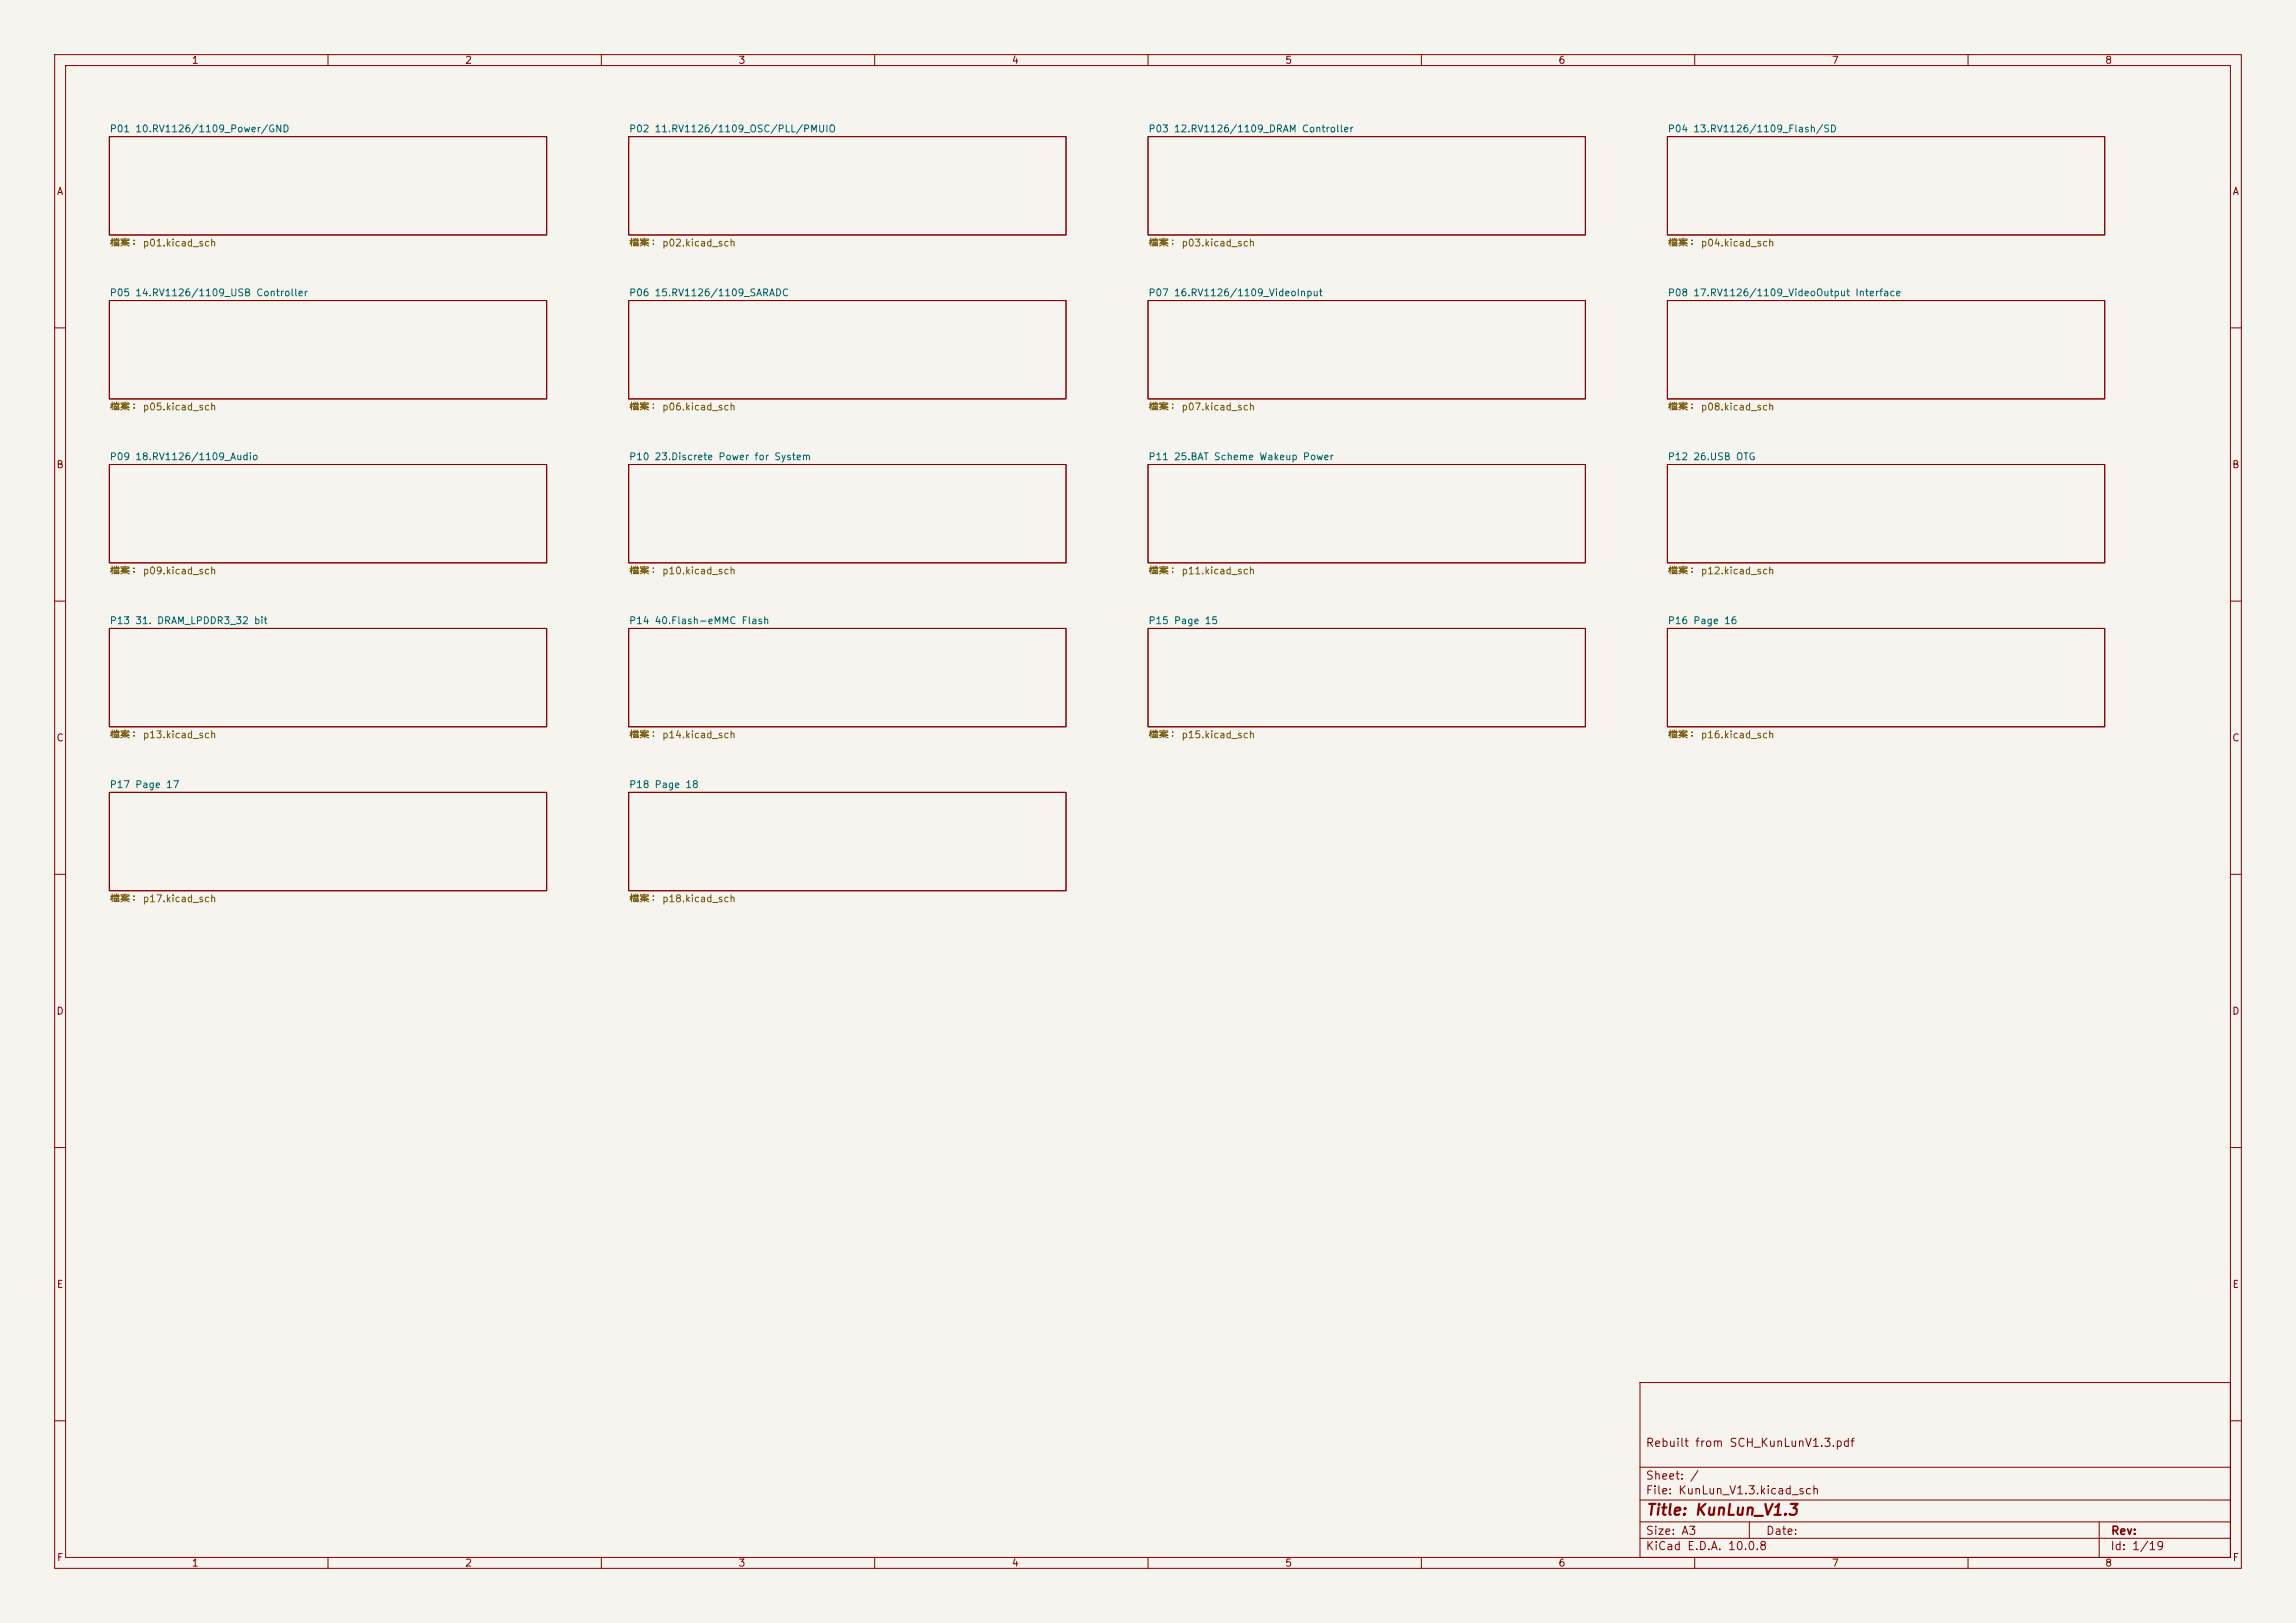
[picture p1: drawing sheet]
<svg xmlns="http://www.w3.org/2000/svg" width="420mm" height="297mm" viewBox="0 0 420 297" stroke-linecap="round" stroke-linejoin="round" font-family="sans-serif">
<defs><g id="words">
<text font-size="2" fill="#840000" x="301" y="277.8">Title: KunLun_V1.3</text>
<g font-size="1.5" fill="#840000">
<text x="300.9" y="265.1">Rebuilt from SCH_KunLunV1.3.pdf</text>
<text x="300.9" y="273.8">File: KunLun_V1.3.kicad_sch</text>
<text x="300.9" y="271.1">Sheet: /</text>
<text x="300.9" y="281.2">Size: A3</text>
<text x="322.9" y="281.2">Date:</text>
<text x="386" y="281.2">Rev:</text>
<text x="300.9" y="284">KiCad E.D.A. 10.0.8</text>
<text x="385.9" y="284">Id: 1/19</text>
</g>
<g font-size="1.3" fill="#840000">
<text x="35" y="12">1</text>
<text x="85" y="12">2</text>
<text x="135" y="12">3</text>
<text x="185" y="12">4</text>
<text x="235" y="12">5</text>
<text x="285" y="12">6</text>
<text x="335" y="12">7</text>
<text x="385" y="12">8</text>
<text x="10.3" y="36">A</text>
<text x="408.3" y="36">A</text>
<text x="10.2" y="86">B</text>
<text x="408.2" y="86">B</text>
<text x="10.2" y="136">C</text>
<text x="408.2" y="136">C</text>
<text x="10.2" y="186">D</text>
<text x="408.2" y="186">D</text>
<text x="10.3" y="236">E</text>
<text x="408.3" y="236">E</text>
<text x="10.3" y="286">F</text>
<text x="35" y="287">1</text>
<text x="85" y="287">2</text>
<text x="135" y="287">3</text>
<text x="185" y="287">4</text>
<text x="235" y="287">5</text>
<text x="285" y="287">6</text>
<text x="335" y="287">7</text>
<text x="385" y="287">8</text>
<text x="408.3" y="286">F</text>
</g>
<g font-size="1.3" fill="#006464">
<text x="20" y="24.5">P01 10.RV1126/1109_Power/GND</text>
<text x="115" y="24.5">P02 11.RV1126/1109_OSC/PLL/PMUIO</text>
<text x="210" y="24.5">P03 12.RV1126/1109_DRAM Controller</text>
<text x="305" y="24.5">P04 13.RV1126/1109_Flash/SD</text>
<text x="20" y="54.5">P05 14.RV1126/1109_USB Controller</text>
<text x="115" y="54.5">P06 15.RV1126/1109_SARADC</text>
<text x="210" y="54.5">P07 16.RV1126/1109_VideoInput</text>
<text x="305" y="54.5">P08 17.RV1126/1109_VideoOutput Interface</text>
<text x="20" y="84.5">P09 18.RV1126/1109_Audio</text>
<text x="115" y="84.5">P10 23.Discrete Power for System</text>
<text x="210" y="84.5">P11 25.BAT Scheme Wakeup Power</text>
<text x="305" y="84.5">P12 26.USB OTG</text>
<text x="20" y="114.5">P13 31. DRAM_LPDDR3_32 bit</text>
<text x="115" y="114.5">P14 40.Flash-eMMC Flash</text>
<text x="210" y="114.5">P15 Page 15</text>
<text x="305" y="114.5">P16 Page 16</text>
<text x="20" y="144.5">P17 Page 17</text>
<text x="115" y="144.5">P18 Page 18</text>
</g>
<g font-size="1.3" fill="#725600">
<text x="20" y="45.4">檔案： p01.kicad_sch</text>
<text x="115" y="45.4">檔案： p02.kicad_sch</text>
<text x="210" y="45.4">檔案： p03.kicad_sch</text>
<text x="305" y="45.4">檔案： p04.kicad_sch</text>
<text x="20" y="75.4">檔案： p05.kicad_sch</text>
<text x="115" y="75.4">檔案： p06.kicad_sch</text>
<text x="210" y="75.4">檔案： p07.kicad_sch</text>
<text x="305" y="75.4">檔案： p08.kicad_sch</text>
<text x="20" y="105.4">檔案： p09.kicad_sch</text>
<text x="115" y="105.4">檔案： p10.kicad_sch</text>
<text x="210" y="105.4">檔案： p11.kicad_sch</text>
<text x="305" y="105.4">檔案： p12.kicad_sch</text>
<text x="20" y="135.4">檔案： p13.kicad_sch</text>
<text x="115" y="135.4">檔案： p14.kicad_sch</text>
<text x="210" y="135.4">檔案： p15.kicad_sch</text>
<text x="305" y="135.4">檔案： p16.kicad_sch</text>
<text x="20" y="165.4">檔案： p17.kicad_sch</text>
<text x="115" y="165.4">檔案： p18.kicad_sch</text>
</g>
</g></defs>
<path d="M0 0h420v297h-420z" fill="#f5f4ef" stroke="#f5f4ef" stroke-width=".18"/>
<g fill="none" stroke="#840000" stroke-width=".18">
<path d="M10 10h400v277h-400zM12 12h396v273h-396zM60 10v2M110 10v2M160 10v2M210 10v2M260 10v2M310 10v2M360 10v2M20 25h80v18h-80zM115 25h80v18h-80zM210 25h80v18h-80z"/>
<path d="M305 25h80v18h-80zM20 55h80v18h-80zM115 55h80v18h-80zM210 55h80v18h-80zM305 55h80v18h-80zM10 60h2M408 60h2M20 85h80v18h-80zM115 85h80v18h-80zM210 85h80v18h-80zM305 85h80v18h-80zM10 110h2"/>
<path d="M20 115h80v18h-80zM115 115h80v18h-80zM210 115h80v18h-80zM305 115h80v18h-80zM408 110h2M10 160h2M20 145h80v18h-80zM115 145h80v18h-80zM408 160h2M10 210h2M408 210h2M300 253h108v32h-108z"/>
<path d="M10 260h2M300 278.5h108M300 274.5h108M300 268.5h108M320 278.5v3M384 278.5v6.5M408 260h2M60 285v2M110 285v2M160 285v2M210 285v2M260 285v2"/>
<path d="M300 281.5h108M310 285v2M360 285v2"/>
</g>
<use href="#words"/>
</svg>
